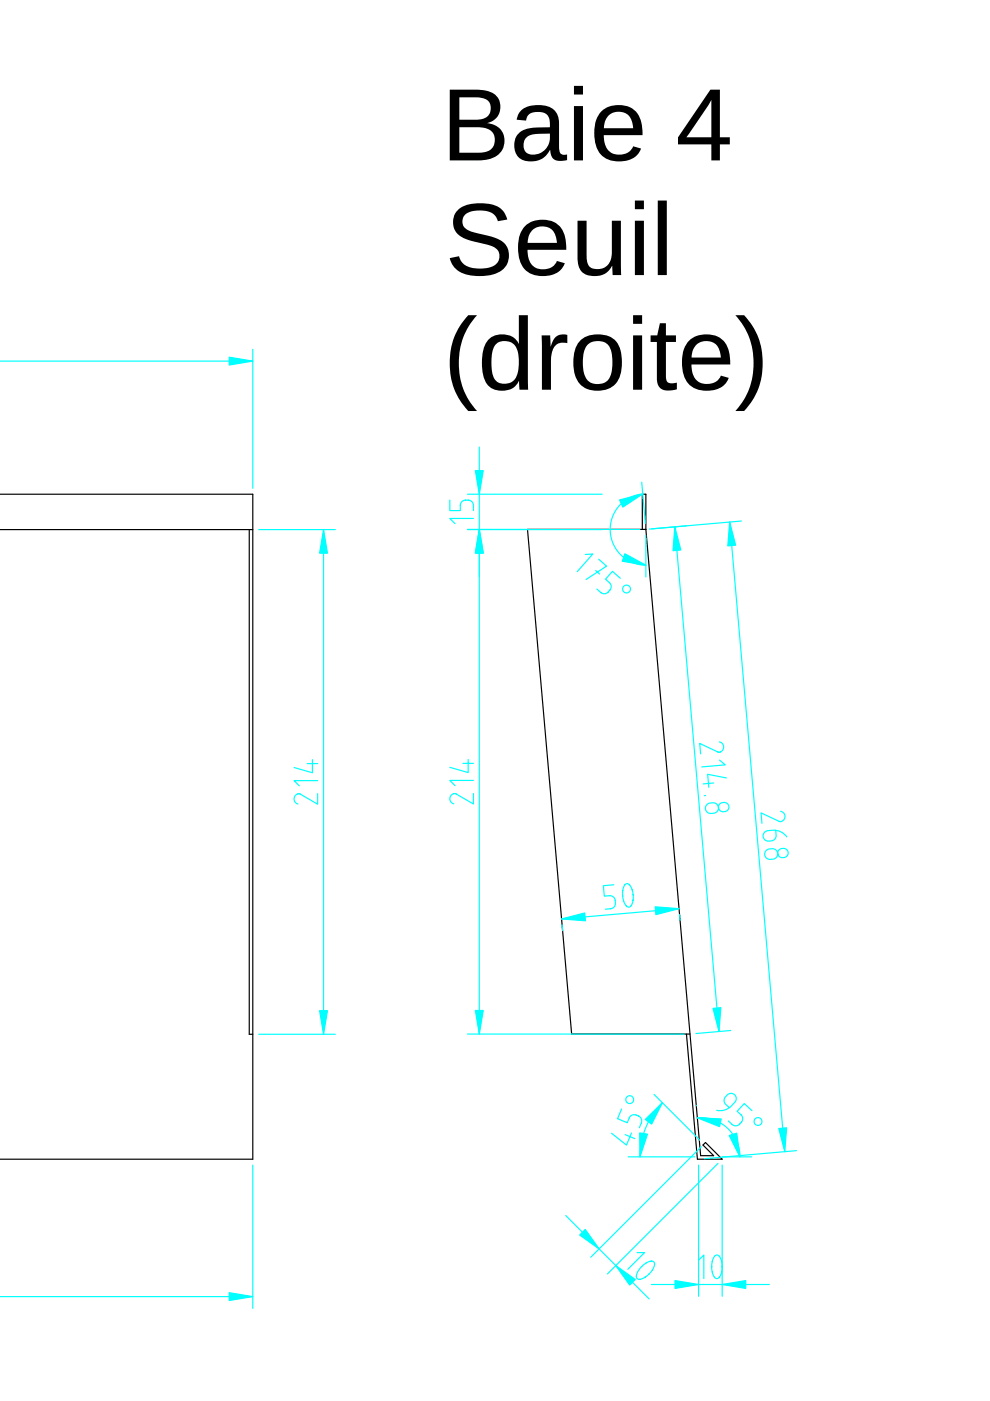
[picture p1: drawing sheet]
<svg xmlns="http://www.w3.org/2000/svg" width="210mm" height="297mm" viewBox="0 0 210 297" stroke-linecap="round" stroke-linejoin="round" font-family="sans-serif">
<path d="M0 104.8h53.6v141h-53.6M0 112.3h53.6M52.8 112.3v107h.8M136.2 112.2v-7.4h.7v7.5M136.9 112.2h-25.1l9.4 107h25.1M136.9 112.2l11.7 132.8h2.7l-2.2-2.2 .5-.6 3.5 3.6h-5.2l-2.4-26.6" fill="none" stroke="#000" stroke-width=".25"/>
<path d="M101.6 94.8v27.5M99.1 112.3h28.6M99.1 104.8h28.6" fill="none" stroke="#0ff" stroke-width=".25"/>
<path d="M101.6 112.3l.9 5h-1.7z" fill="#0ff"/>
<path d="M101.6 112.3l.9 5h-1.7z" fill="#0ff" stroke="#0ff" stroke-width=".25"/>
<path d="M100.8 99.8h1.7l-.9 5z" fill="#0ff"/>
<path d="M100.8 99.8h1.7l-.9 5z" fill="#0ff" stroke="#0ff" stroke-width=".25"/>
<path d="M95.4 106v2.3h2.2v-1.2a1.42 1.42 0 0 1 1.4-1.1 1.42 1.42 0 0 1 1.4 1.1v1.2M100.4 109.9h-5l1.1 1.1M154.7 110.7l11.7 133.5M157.2 110.5l-19.5 1.7M168.9 244l-19.5 1.7" fill="none" stroke="#0ff" stroke-width=".25"/>
<path d="M154.7 110.7l1.3 4.9-1.7 .1z" fill="#0ff"/>
<path d="M154.7 110.7l1.3 4.9-1.7 .1z" fill="#0ff" stroke="#0ff" stroke-width=".25"/>
<path d="M165.1 239.3l1.7-.2-.4 5.1z" fill="#0ff"/>
<path d="M165.1 239.3l1.7-.2-.4 5.1z" fill="#0ff" stroke="#0ff" stroke-width=".25"/>
<path d="M164.5 176l.1 1.1a1.42 1.42 0 0 1-1.3 1.2 1.42 1.42 0 0 1-1.5-1 1.11 1.11 0 0 1 1-1.2 3.6 3.6 0 0 1 4 1.3M165.5 172a1.08 1.08 0 0 1 .9 1.2 1.08 1.08 0 0 1-1.2 1l-3.8-1.9 .1 2.3M162.5 180.3a1.38 1.38 0 0 1 1.5-.3 1.38 1.38 0 0 1 .9 1.3 1.46 1.46 0 0 1-1.4 .9 1.46 1.46 0 0 1-1.4-1l.1-.4zM165.1 180.2a1.06 1.06 0 0 1 1.6-.1 1.06 1.06 0 0 1-.1 1.6 1.05 1.05 0 0 1-1.4-.1 1.05 1.05 0 0 1-.1-1.4zM148.1 247v27.8M153.1 247v27.8M138.1 272.3h25" fill="none" stroke="#0ff" stroke-width=".25"/>
<path d="M143.1 271.5l5 .8-5 .9z" fill="#0ff"/>
<path d="M143.1 271.5l5 .8-5 .9z" fill="#0ff" stroke="#0ff" stroke-width=".25"/>
<path d="M153.1 272.3l5-.8v1.7z" fill="#0ff"/>
<path d="M153.1 272.3l5-.8v1.7z" fill="#0ff" stroke="#0ff" stroke-width=".25"/>
<path d="M119.2 196.1l.1 1.2M144 192.7l-24.9 2.1M144.1 193.9l.1 1.2M148.1 267.2l1.1-1.1v5M151.6 266.2l.2-.1a1.23 1.23 0 0 1 1.2 1.4l.1 1.4-.2 1.1-.5 1-.6 .1-.6-.8-.3-1.4 .2-1.7z" fill="none" stroke="#0ff" stroke-width=".25"/>
<path d="M138.9 192.3l5.1 .4-4.9 1.2z" fill="#0ff"/>
<path d="M138.9 192.3l5.1 .4-4.9 1.2z" fill="#0ff" stroke="#0ff" stroke-width=".25"/>
<path d="M119.1 194.8l4.9-1.2 .1 1.6z" fill="#0ff"/>
<path d="M119.1 194.8l4.9-1.2 .1 1.6z" fill="#0ff" stroke="#0ff" stroke-width=".25"/>
<path d="M130.1 187.6l-2.2 .2 .2 2.2 1.1-.1a1.42 1.42 0 0 1 1.3 1.3 1.42 1.42 0 0 1-1 1.5l-1.1 .1M134 188.6l.3 1.4-.1 1.2-.5 1-.6 .1-.5-.4-.4-1.1-.2-1.2 .1-1.1 .3-.8 .5-.3 .5 .2 .6 1M120 257.7l17.6 17.7M148.7 243.1l-23.4 23.5M152.2 246.7l-23.4 23.4" fill="none" stroke="#0ff" stroke-width=".25"/>
<path d="M130.6 268.3l4.1 3-1.2 1.2z" fill="#0ff"/>
<path d="M130.6 268.3l4.1 3-1.2 1.2z" fill="#0ff" stroke="#0ff" stroke-width=".25"/>
<path d="M122.9 261.8l1.2-1.1 2.9 4.1z" fill="#0ff"/>
<path d="M122.9 261.8l1.2-1.1 2.9 4.1z" fill="#0ff" stroke="#0ff" stroke-width=".25"/>
<path d="M136.1 102.2l.7 8.8M136.3 104.7l-1.5 .3-1.3 .5-1.2 .8-1.1 1-.8 1.2-.6 1.3-.3 1.4-.1 1.4 .2 1.5 .5 1.3 .7 1.3 .9 1 1.2 .9 1.2 .7 1.4 .4 1.4 .1M136.9 113.5v8.8M135.1 265.6h1.6l-3.6 3.5M136.1 268.5l1.1-.8 .9-.3a.76 .76 0 0 1 .7 .4 .76 .76 0 0 1-.2 .9l-.6 1-.8 .8-1 .6-.8 .2-.4-.4v-.7l.4-.8z" fill="none" stroke="#0ff" stroke-width=".25"/>
<path d="M132.5 117.4l4.4 2.4-5-.8z" fill="#0ff"/>
<path d="M132.5 117.4l4.4 2.4-5-.8z" fill="#0ff" stroke="#0ff" stroke-width=".25"/>
<path d="M131.4 106l4.9-1.3-4.3 2.8z" fill="#0ff"/>
<path d="M131.4 106l4.9-1.3-4.3 2.8z" fill="#0ff" stroke="#0ff" stroke-width=".25"/>
<g fill="none" stroke="#0ff" stroke-width=".25">
<path d="M124.1 117.6l1.6-.1-3.3 3.7M126.9 118.6l1.7 1.4-4.3 2.9M126.3 121l.8 .7M131.5 122.6l-1.6-1.5-1.5 1.7 .8 .7a1.42 1.42 0 0 1 0 1.8 1.42 1.42 0 0 1-1.8 .3l-.9-.7M138.7 232l9.6 9.7M140.4 233.8l-2 2.5-1.5 2.8-.9 3-.3 3.2M133.2 245.3h14.1"/>
<circle cx="132.8" cy="124.9" r=".83"/>
</g>
<path d="M135.6 240.2l1.7 .3-1.6 4.8z" fill="#0ff"/>
<path d="M135.6 240.2l1.7 .3-1.6 4.8z" fill="#0ff" stroke="#0ff" stroke-width=".25"/>
<path d="M136.8 237.3l3.6-3.5-2.2 4.5z" fill="#0ff"/>
<path d="M136.8 237.3l3.6-3.5-2.2 4.5z" fill="#0ff" stroke="#0ff" stroke-width=".25"/>
<g fill="none" stroke="#0ff" stroke-width=".25">
<path d="M131.8 235.1l-.9 2.1 2.1 .8 .4-1a1.42 1.42 0 0 1 1.7-.5 1.42 1.42 0 0 1 .9 1.6l-.4 1M147.6 234.4v.1M147.9 237h1.6l1.7 .4 1.6 .7 1.4 1.1 1.1 1.3 .9 1.5 .5 1.6 .2 1.7M132.5 240.6l2.1 .8M133.9 240.2l-1.1 2.6-3.1-2.5M153.2 245.3h6.2"/>
<circle cx="133.5" cy="233.1" r=".83"/>
</g>
<path d="M147.9 237l5 .2-.3 1.7z" fill="#0ff"/>
<path d="M147.9 237l5 .2-.3 1.7z" fill="#0ff" stroke="#0ff" stroke-width=".25"/>
<path d="M154.6 240.7l1.6-.4 .7 5z" fill="#0ff"/>
<path d="M154.6 240.7l1.6-.4 .7 5z" fill="#0ff" stroke="#0ff" stroke-width=".25"/>
<g fill="none" stroke="#0ff" stroke-width=".25">
<path d="M154.6 234.9l-.7-.8a1.42 1.42 0 0 1 .1-1.7 1.42 1.42 0 0 1 1.8-.3 1.11 1.11 0 0 1 0 1.6 3.6 3.6 0 0 1-3.8 1.7M159.4 235.5l-1.6-1.5-1.5 1.6 .8 .8a1.42 1.42 0 0 1-.1 1.8 1.42 1.42 0 0 1-1.8 .2l-.8-.7M53.6 247v30.4M0 274.9h53.6"/>
<circle cx="160.7" cy="237.8" r=".83"/>
</g>
<path d="M48.6 274.1l5 .8-5 .8z" fill="#0ff"/>
<path d="M48.6 274.1l5 .8-5 .8z" fill="#0ff" stroke="#0ff" stroke-width=".25"/>
<path d="M0 76.6h53.6M53.6 74.1v29.4" fill="none" stroke="#0ff" stroke-width=".25"/>
<path d="M48.6 75.7l5 .9-5 .8z" fill="#0ff"/>
<path d="M48.6 75.7l5 .9-5 .8z" fill="#0ff" stroke="#0ff" stroke-width=".25"/>
<path d="M68.6 112.3v107" fill="none" stroke="#0ff" stroke-width=".25"/>
<path d="M67.8 214.3h1.6l-.8 5z" fill="#0ff"/>
<path d="M67.8 214.3h1.6l-.8 5z" fill="#0ff" stroke="#0ff" stroke-width=".25"/>
<path d="M68.6 112.3l.8 5h-1.6z" fill="#0ff"/>
<path d="M68.6 112.3l.8 5h-1.6z" fill="#0ff" stroke="#0ff" stroke-width=".25"/>
<path d="M54.8 112.3h16.3M101.6 112.2v107M65.1 161.9h2.2M66.2 161.1v2.7l-3.9-1.1M67.3 168.3v2.2l-3.6-2.1a1.08 1.08 0 0 0-1.4 .8 1.08 1.08 0 0 0 .9 1.3M67.3 165.5h-5l1.2 1.1M54.8 219.3h16.3" fill="none" stroke="#0ff" stroke-width=".25"/>
<path d="M100.8 214.2h1.7l-.9 5z" fill="#0ff"/>
<path d="M100.8 214.2h1.7l-.9 5z" fill="#0ff" stroke="#0ff" stroke-width=".25"/>
<path d="M101.6 112.2l.9 5h-1.7z" fill="#0ff"/>
<path d="M101.6 112.2l.9 5h-1.7z" fill="#0ff" stroke="#0ff" stroke-width=".25"/>
<path d="M99.1 112.2h36.6M143.1 111.7l9.3 107M145.6 111.5l-7.4 .6M98.2 161.9h2.2M99.3 161v2.8l-3.9-1.1M100.4 168.2v2.3l-3.7-2.2a1.08 1.08 0 0 0-1.3 .8 1.08 1.08 0 0 0 .8 1.3M100.4 165.5h-5l1.1 1.1M99.1 219.2h45.9M154.9 218.5l-7.4 .6" fill="none" stroke="#0ff" stroke-width=".25"/>
<path d="M151.2 213.8l1.6-.1-.4 5z" fill="#0ff"/>
<path d="M151.2 213.8l1.6-.1-.4 5z" fill="#0ff" stroke="#0ff" stroke-width=".25"/>
<path d="M143.1 111.7l1.2 4.9-1.6 .2z" fill="#0ff"/>
<path d="M143.1 111.7l1.2 4.9-1.6 .2z" fill="#0ff" stroke="#0ff" stroke-width=".25"/>
<path d="M152.5 157.3a1.08 1.08 0 0 1 .9 1.2 1.08 1.08 0 0 1-1.2 .9l-3.8-1.8 .1 2.2M149.6 168.7h-.3M149.9 170.5a1.38 1.38 0 0 1 1.6-.3 1.38 1.38 0 0 1 .8 1.4 1.46 1.46 0 0 1-1.4 .9 1.46 1.46 0 0 1-1.3-1v-.4zM151.3 166l-2.2 .2M152.6 170.5a1.06 1.06 0 0 1 1.6-.2 1.06 1.06 0 0 1-.2 1.7 1.05 1.05 0 0 1-1.3-.1 1.05 1.05 0 0 1-.1-1.4zM152.6 161.2l1.2 1-5 .4M154 164.9l-4-.7 .3 2.7" fill="none" stroke="#0ff" stroke-width=".25"/>
<g fill="#000">
<path d="M95.4 19h5.4a5.2 5.2 0 0 1 4.9 2 3.5 3.5 0 0 1-2.5 5.1 3.9 3.9 0 0 1 3.8 3.7 3.9 3.9 0 0 1-3.4 4l-1.7 .2h-6.5zM97.4 20.6v4.8h3.4a2.71 2.71 0 0 0 3.2-2 2.12 2.12 0 0 0-2-2.7zM97.4 27v5.4h3.9a3.2 3.2 0 0 0 3.5-1.7 2.67 2.67 0 0 0-2.8-3.7zM110.5 23.4a6.2 6.2 0 0 1 6.9-.1l.6 .7 .5 1.6v5.5a1.25 1.25 0 0 0 1.3 1.7h.4v1.1l-.4 .1a2.27 2.27 0 0 1-3-1.2l-.1-1a4.5 4.5 0 0 1-6.8 1.5 3.7 3.7 0 0 1-.6-4.1 3.7 3.7 0 0 1 3.6-2.1l3.7-.1a2.66 2.66 0 0 0-1.4-3.1l-1.1-.2a2.12 2.12 0 0 0-2.6 1.9l-2-.2 .5-1.3zM111.6 29.1a2.27 2.27 0 0 0 .5 3.6 3.7 3.7 0 0 0 4.5-4.4l-2.4 .1a3.8 3.8 0 0 0-2.6 .7zM121.7 18.2h1.9v1.8h-1.9zM121.7 22.5h1.9v11.5h-1.9zM127.5 23.6a5.5 5.5 0 0 1 7.6 .4 7.7 7.7 0 0 1 1.1 4.7h-8.2a3.8 3.8 0 0 0 2.1 3.9 3.3 3.3 0 0 0 4.1-1.6l1.7 .5a4.4 4.4 0 0 1-4.7 2.7 4.7 4.7 0 0 1-5.1-4.4 7.3 7.3 0 0 1 1.4-6.2zM128.9 24.6l-.7 1.2-.2 1.4h6.3a3.1 3.1 0 0 0-3.2-3.5 2.93 2.93 0 0 0-2.2 .9zM150.6 19h2v10.1h2.1v1.5h-2.1v3.4h-1.8v-3.4h-7v-1.5zM150.8 21.2l-.7 1.2-4.6 6.7h5.3z"/>
<path d="M97 44.6a8.3 8.3 0 0 1 7.1-1.3 4.1 4.1 0 0 1 3.5 3.2l-2 .4a3.1 3.1 0 0 0-3.4-2.3 3.9 3.9 0 0 0-4 1.5 2.13 2.13 0 0 0 1.7 3l.7 .2a15.6 15.6 0 0 1 6.2 2.2 4 4 0 0 1-2.3 6.7 10.8 10.8 0 0 1-7.2-.6l-.4-.4a4.3 4.3 0 0 1-1.5-2.5l1.9-.4a3.7 3.7 0 0 0 4.1 2.6 4.6 4.6 0 0 0 4.2-1.4 2.27 2.27 0 0 0-1.6-3.4l-.8-.3a13.7 13.7 0 0 1-6.1-2.2 3.7 3.7 0 0 1-.1-5zM111.3 47.9a5.5 5.5 0 0 1 7.7 .5 7.7 7.7 0 0 1 1.1 4.6h-8.3a3.8 3.8 0 0 0 2.1 3.9 3.3 3.3 0 0 0 4.2-1.6l1.7 .5a4.4 4.4 0 0 1-4.7 2.7 4.7 4.7 0 0 1-5.2-4.4 7.3 7.3 0 0 1 1.4-6.2zM112.8 48.9l-.7 1.2-.2 1.4h6.2a3.1 3.1 0 0 0-3.1-3.5 2.93 2.93 0 0 0-2.2 .9zM122.4 46.8h2v7.3a2.58 2.58 0 0 0 1.2 2.8 3.1 3.1 0 0 0 4.1-3.4v-6.7h1.9l.1 11.5h-1.8l-.1-1.9a4.2 4.2 0 0 1-6.7 .9 5.1 5.1 0 0 1-.7-2.8zM134.6 42.5h1.9v1.9h-1.9zM134.6 46.8h1.9v11.5h-1.9zM139.5 42.5h1.9v15.8h-1.9z"/>
<path d="M99.3 66.8h1.8a15.3 15.3 0 0 0 0 20.3h-1.8a15.1 15.1 0 0 1 0-20.3zM103.7 71.9a4.1 4.1 0 0 1 6.3 1v-6.1h1.9l.1 15.8h-1.8l-.2-1.8a3.8 3.8 0 0 1-4.3 2 3.8 3.8 0 0 1-3.3-3.6 10.4 10.4 0 0 1 .8-6.8zM105.2 72.9a6.5 6.5 0 0 0-1 4.9 3.4 3.4 0 0 0 1.7 3.4 2.89 2.89 0 0 0 4-2.7l.1-1.3a5.3 5.3 0 0 0-1.2-4.4 3.1 3.1 0 0 0-3.6 .1zM114.8 71.1h1.8l.2 2.4a2.81 2.81 0 0 1 2.4-2.6l1.1 .1v1.8a2.46 2.46 0 0 0-3.3 2.2l-.2 1.6v6h-1.9zM122.9 72.4a5.9 5.9 0 0 1 5.7-1.3 4.5 4.5 0 0 1 3.2 4.6 7 7 0 0 1-1.7 6.1 5.4 5.4 0 0 1-7.7-1.1 8.5 8.5 0 0 1 .5-8.3zM124.6 73a7.3 7.3 0 0 0-.8 6.1 3 3 0 0 0 3.3 2.3 3 3 0 0 0 2.7-3.1v-.4a6.6 6.6 0 0 0-1-4.9 3.4 3.4 0 0 0-4.2 0zM134.2 66.8h1.9v1.9h-1.9zM134.2 71.1h1.9v11.5h-1.9zM139.9 68.5h1.3v2.6h2.1v1.4h-2.1v7.3a1.32 1.32 0 0 0 .5 1.3 1.32 1.32 0 0 0 1.4 .1l.4-.1v1.4l-.3 .1a4.5 4.5 0 0 1-3.2-.3 2.66 2.66 0 0 1-.7-2.1v-7.7h-1.4v-1.4h1.4zM146.1 72.2a5.5 5.5 0 0 1 7.6 .5 7.7 7.7 0 0 1 1.1 4.6h-8.2a3.8 3.8 0 0 0 2.1 3.9 3.3 3.3 0 0 0 4.1-1.6l1.7 .5a4.4 4.4 0 0 1-4.7 2.7 4.7 4.7 0 0 1-5.1-4.4 7.3 7.3 0 0 1 1.4-6.2zM147.5 73.2l-.7 1.2-.2 1.4h6.2a3.1 3.1 0 0 0-3.1-3.5 2.93 2.93 0 0 0-2.2 .9zM155.9 66.8h1.9a15.1 15.1 0 0 1 0 20.3h-1.9a15.3 15.3 0 0 0 0-20.3z"/>
</g>
</svg>
